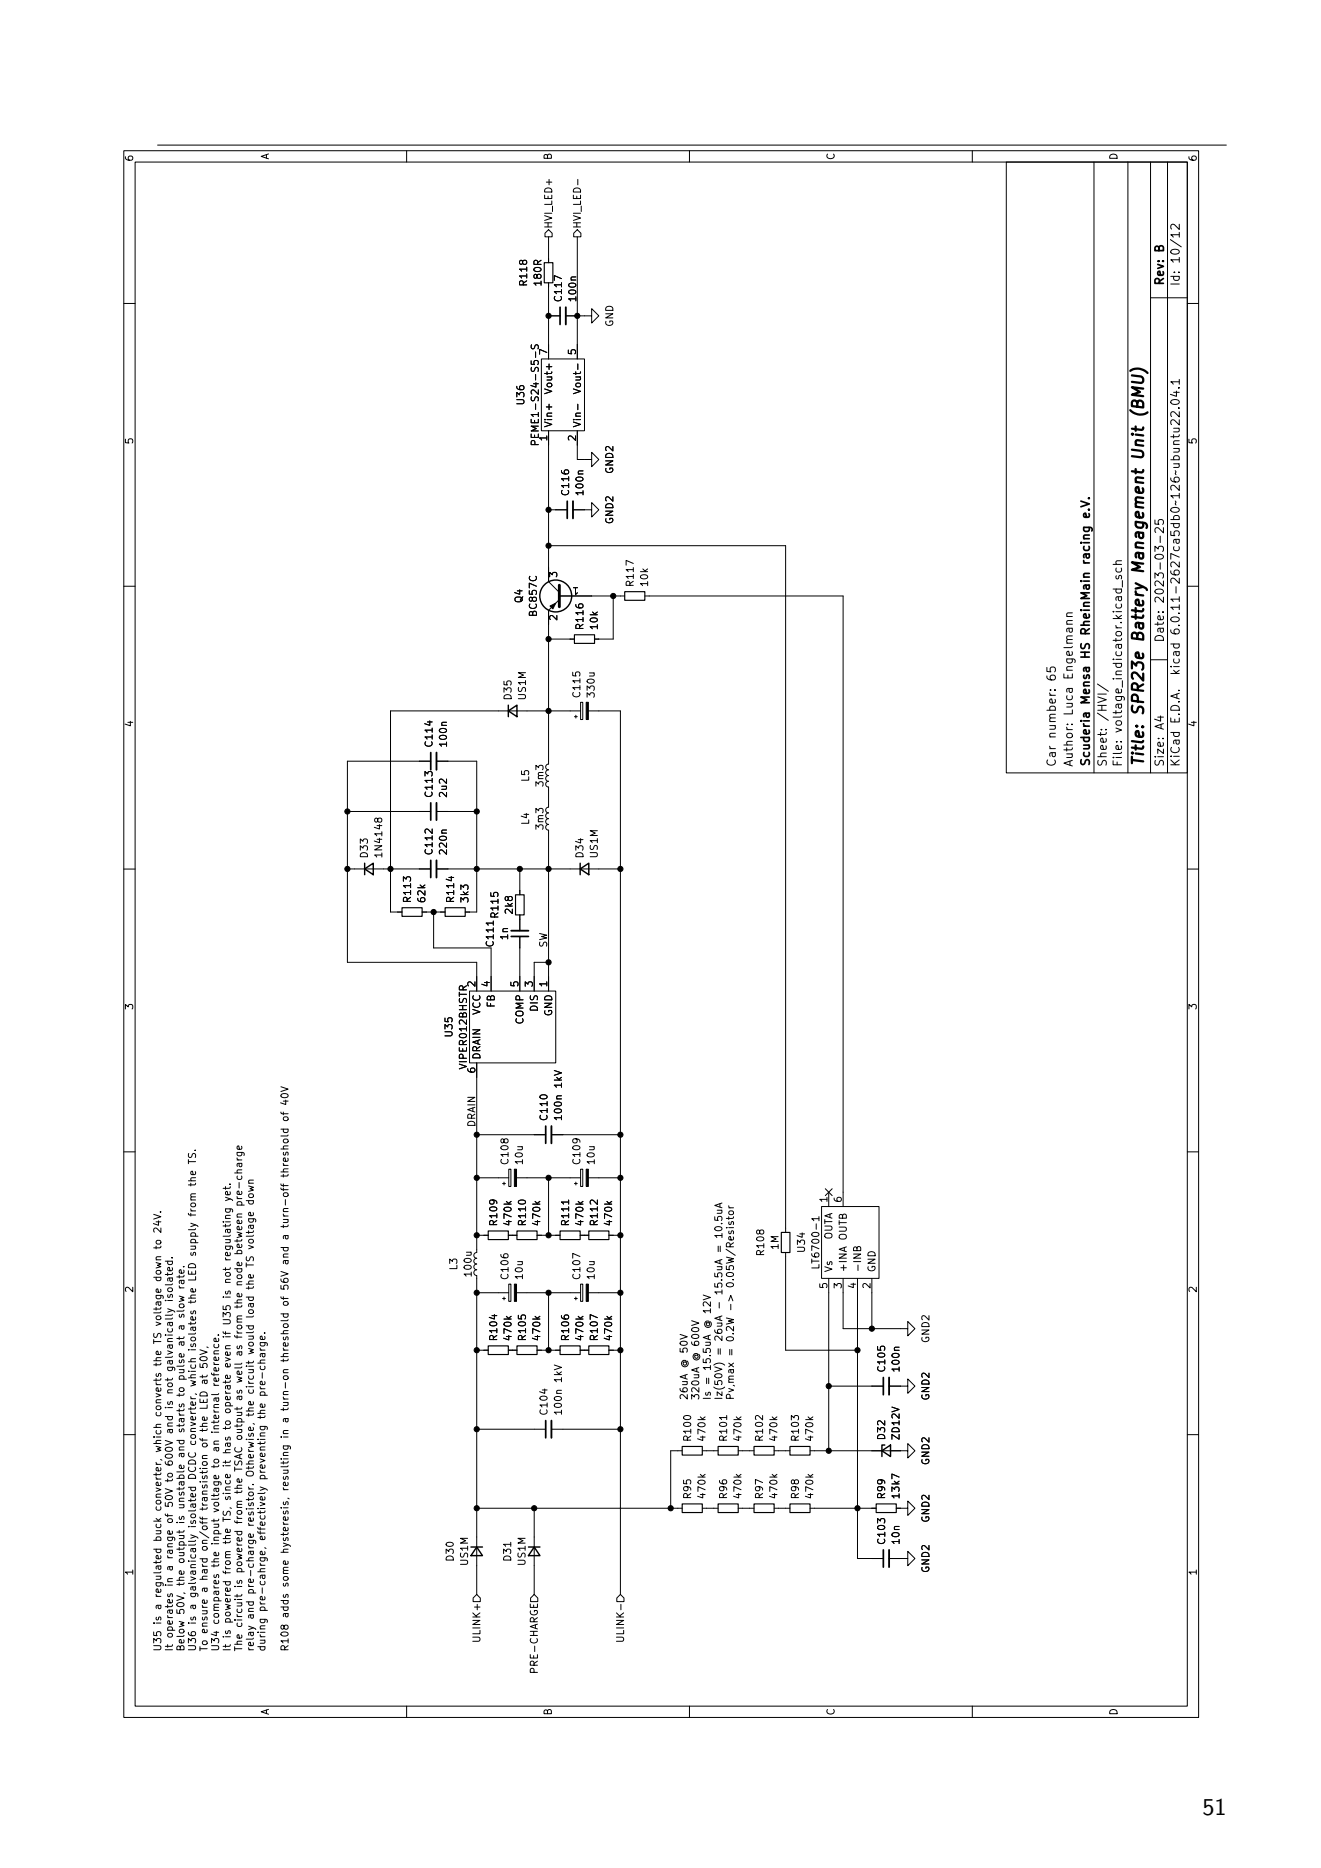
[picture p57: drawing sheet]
<svg xmlns="http://www.w3.org/2000/svg" width="210mm" height="297mm" viewBox="0 0 210 297" stroke-linecap="round" stroke-linejoin="round" font-family="sans-serif">
<defs><g id="words">
<text font-size="3.8" x="191.2" y="288.5">51</text>
<g font-size="2.5">
<text x="182.4" y="64.9" transform="rotate(-90 182.4 64.9)">(BMU)</text>
<text x="182.4" y="72" transform="rotate(-90 182.4 72)">Unit</text>
<text x="182.4" y="90.4" transform="rotate(-90 182.4 90.4)">Management</text>
<text x="182.4" y="101.7" transform="rotate(-90 182.4 101.7)">Battery</text>
<text x="182.4" y="113.7" transform="rotate(-90 182.4 113.7)">SPR23e</text>
<text x="182.4" y="122" transform="rotate(-90 182.4 122)">Title:</text>
</g>
<g font-size="1.9">
<text x="185.4" y="40.1" transform="rotate(-90 185.4 40.1)">B</text>
<text x="187.9" y="41.9" transform="rotate(-90 187.9 41.9)">10/12</text>
<text x="185.4" y="45.5" transform="rotate(-90 185.4 45.5)">Rev:</text>
<text x="187.9" y="45.5" transform="rotate(-90 187.9 45.5)">Id:</text>
<text x="173.6" y="81.3" transform="rotate(-90 173.6 81.3)">e.V.</text>
<text x="173.6" y="88.9" transform="rotate(-90 173.6 88.9)">racing</text>
<text x="185.4" y="95.9" transform="rotate(-90 185.4 95.9)">2023-03-25</text>
<text x="173.6" y="100.4" transform="rotate(-90 173.6 100.4)">RheinMain</text>
<text x="187.9" y="100.6" transform="rotate(-90 187.9 100.6)">6.0.11-2627ca5db0~126~ubuntu22.04.1</text>
<text x="170.9" y="107.9" transform="rotate(-90 170.9 107.9)">Engelmann</text>
<text x="173.6" y="104.4" transform="rotate(-90 173.6 104.4)">HS</text>
<text x="185.4" y="102.2" transform="rotate(-90 185.4 102.2)">Date:</text>
<text x="187.9" y="107.1" transform="rotate(-90 187.9 107.1)">kicad</text>
<text x="168.3" y="108.2" transform="rotate(-90 168.3 108.2)">65</text>
<text x="170.9" y="113.8" transform="rotate(-90 170.9 113.8)">Luca</text>
<text x="173.6" y="112" transform="rotate(-90 173.6 112)">Mensa</text>
<text x="168.3" y="117.4" transform="rotate(-90 168.3 117.4)">number:</text>
<text x="176.3" y="114.6" transform="rotate(-90 176.3 114.6)">/HVI/</text>
<text x="178.8" y="116.2" transform="rotate(-90 178.8 116.2)">voltage_indicator.kicad_sch</text>
<text x="185.4" y="116" transform="rotate(-90 185.4 116)">A4</text>
<text x="187.9" y="115" transform="rotate(-90 187.9 115)">E.D.A.</text>
<text x="168.3" y="122" transform="rotate(-90 168.3 122)">Car</text>
<text x="170.9" y="122" transform="rotate(-90 170.9 122)">Author:</text>
<text x="173.6" y="122" transform="rotate(-90 173.6 122)">Scuderia</text>
<text x="176.3" y="122" transform="rotate(-90 176.3 122)">Sheet:</text>
<text x="178.8" y="122" transform="rotate(-90 178.8 122)">File:</text>
<text x="185.4" y="122" transform="rotate(-90 185.4 122)">Size:</text>
<text x="187.9" y="122" transform="rotate(-90 187.9 122)">KiCad</text>
</g>
<g font-size="1.6">
<text x="21.5" y="25.8" transform="rotate(-90 21.5 25.8)">6</text>
<text x="43.1" y="25.4" transform="rotate(-90 43.1 25.4)">A</text>
<text x="88.1" y="25.5" transform="rotate(-90 88.1 25.5)">B</text>
<text x="133" y="25.5" transform="rotate(-90 133 25.5)">C</text>
<text x="178" y="25.5" transform="rotate(-90 178 25.5)">D</text>
<text x="190.6" y="25.8" transform="rotate(-90 190.6 25.8)">6</text>
<text x="88.1" y="36.4" transform="rotate(-90 88.1 36.4)">HVI_LED+</text>
<text x="92.7" y="36.4" transform="rotate(-90 92.7 36.4)">HVI_LED-</text>
<text x="84.1" y="45.6" transform="rotate(-90 84.1 45.6)">R118</text>
<text x="86.4" y="45.6" transform="rotate(-90 86.4 45.6)">180R</text>
<text x="89.7" y="48.1" transform="rotate(-90 89.7 48.1)">C117</text>
<text x="91.9" y="48.1" transform="rotate(-90 91.9 48.1)">100n</text>
<text x="97.8" y="52" transform="rotate(-90 97.8 52)">GND</text>
<text x="87" y="56.5" transform="rotate(-90 87 56.5)">7</text>
<text x="91.5" y="56.5" transform="rotate(-90 91.5 56.5)">5</text>
<text x="83.7" y="64.5" transform="rotate(-90 83.7 64.5)">U36</text>
<text x="88.1" y="62.8" transform="rotate(-90 88.1 62.8)">Vout+</text>
<text x="92.7" y="62.8" transform="rotate(-90 92.7 62.8)">Vout-</text>
<text x="21.5" y="70.7" transform="rotate(-90 21.5 70.7)">5</text>
<text x="86" y="71" transform="rotate(-90 86 71)">PEME1-S24-S5-S</text>
<text x="87" y="70.2" transform="rotate(-90 87 70.2)">1</text>
<text x="88.1" y="68" transform="rotate(-90 88.1 68)">Vin+</text>
<text x="91.5" y="70.2" transform="rotate(-90 91.5 70.2)">2</text>
<text x="92.7" y="68" transform="rotate(-90 92.7 68)">Vin-</text>
<text x="190.6" y="70.7" transform="rotate(-90 190.6 70.7)">5</text>
<text x="97.8" y="75.4" transform="rotate(-90 97.8 75.4)">GND2</text>
<text x="90.8" y="79" transform="rotate(-90 90.8 79)">C116</text>
<text x="93.1" y="79" transform="rotate(-90 93.1 79)">100n</text>
<text x="97.8" y="83.4" transform="rotate(-90 97.8 83.4)">GND2</text>
<text x="83.4" y="96" transform="rotate(-90 83.4 96)">Q4</text>
<text x="92.1" y="92.7" transform="rotate(-180 92.1 92.7)">1</text>
<text x="101.1" y="93.4" transform="rotate(-90 101.1 93.4)">R117</text>
<text x="103.4" y="93.4" transform="rotate(-90 103.4 93.4)">10k</text>
<text x="85.7" y="98.2" transform="rotate(-90 85.7 98.2)">BC857C</text>
<text x="93.1" y="100.3" transform="rotate(-90 93.1 100.3)">R116</text>
<text x="95.4" y="100.3" transform="rotate(-90 95.4 100.3)">10k</text>
<text x="81.7" y="111.4" transform="rotate(-90 81.7 111.4)">D35</text>
<text x="83.9" y="111.4" transform="rotate(-90 83.9 111.4)">US1M</text>
<text x="92.6" y="111.1" transform="rotate(-90 92.6 111.1)">C115</text>
<text x="94.9" y="111.1" transform="rotate(-90 94.9 111.1)">330u</text>
<text x="21.5" y="115.7" transform="rotate(-90 21.5 115.7)">4</text>
<text x="69.1" y="118.9" transform="rotate(-90 69.1 118.9)">C114</text>
<text x="71.4" y="118.9" transform="rotate(-90 71.4 118.9)">100n</text>
<text x="190.6" y="115.7" transform="rotate(-90 190.6 115.7)">4</text>
<text x="84.5" y="124.4" transform="rotate(-90 84.5 124.4)">L5</text>
<text x="86.7" y="125.2" transform="rotate(-90 86.7 125.2)">3m3</text>
<text x="69.1" y="126.9" transform="rotate(-90 69.1 126.9)">C113</text>
<text x="71.4" y="126.9" transform="rotate(-90 71.4 126.9)">2u2</text>
<text x="84.5" y="131.2" transform="rotate(-90 84.5 131.2)">L4</text>
<text x="58.8" y="136.6" transform="rotate(-90 58.8 136.6)">D33</text>
<text x="61.1" y="136.6" transform="rotate(-90 61.1 136.6)">1N4148</text>
<text x="69.1" y="136.1" transform="rotate(-90 69.1 136.1)">C112</text>
<text x="71.4" y="136.1" transform="rotate(-90 71.4 136.1)">220n</text>
<text x="86.7" y="132.1" transform="rotate(-90 86.7 132.1)">3m3</text>
<text x="93.1" y="136.6" transform="rotate(-90 93.1 136.6)">D34</text>
<text x="95.4" y="136.6" transform="rotate(-90 95.4 136.6)">US1M</text>
<text x="65.7" y="143.7" transform="rotate(-90 65.7 143.7)">R113</text>
<text x="68" y="143.7" transform="rotate(-90 68 143.7)">62k</text>
<text x="72.5" y="143.7" transform="rotate(-90 72.5 143.7)">R114</text>
<text x="74.8" y="143.7" transform="rotate(-90 74.8 143.7)">3k3</text>
<text x="79.6" y="146.1" transform="rotate(-90 79.6 146.1)">R115</text>
<text x="81.1" y="149.6" transform="rotate(-90 81.1 149.6)">1n</text>
<text x="81.8" y="145.5" transform="rotate(-90 81.8 145.5)">2k8</text>
<text x="78.8" y="150.7" transform="rotate(-90 78.8 150.7)">C111</text>
<text x="87" y="150.7" transform="rotate(-90 87 150.7)">SW</text>
<text x="21.5" y="160.7" transform="rotate(-90 21.5 160.7)">3</text>
<text x="75.6" y="157" transform="rotate(-90 75.6 157)">2</text>
<text x="76.7" y="161.4" transform="rotate(-90 76.7 161.4)">VCC</text>
<text x="77.8" y="157" transform="rotate(-90 77.8 157)">4</text>
<text x="79" y="160.3" transform="rotate(-90 79 160.3)">FB</text>
<text x="82.4" y="157" transform="rotate(-90 82.4 157)">5</text>
<text x="84.7" y="157" transform="rotate(-90 84.7 157)">3</text>
<text x="85.8" y="160.9" transform="rotate(-90 85.8 160.9)">DIS</text>
<text x="87" y="157" transform="rotate(-90 87 157)">1</text>
<text x="88.1" y="161.6" transform="rotate(-90 88.1 161.6)">GND</text>
<text x="190.6" y="160.7" transform="rotate(-90 190.6 160.7)">3</text>
<text x="72.3" y="165" transform="rotate(-90 72.3 165)">U35</text>
<text x="83.6" y="163" transform="rotate(-90 83.6 163)">COMP</text>
<text x="74.6" y="170.1" transform="rotate(-90 74.6 170.1)">VIPER012BHSTR</text>
<text x="75.6" y="170.7" transform="rotate(-90 75.6 170.7)">6</text>
<text x="76.7" y="168.5" transform="rotate(-90 76.7 168.5)">DRAIN</text>
<text x="89.7" y="173" transform="rotate(-90 89.7 173)">1kV</text>
<text x="45.9" y="176.4" transform="rotate(-90 45.9 176.4)">of</text>
<text x="75.6" y="179.3" transform="rotate(-90 75.6 179.3)">DRAIN</text>
<text x="87.4" y="178.3" transform="rotate(-90 87.4 178.3)">C110</text>
<text x="89.7" y="178.3" transform="rotate(-90 89.7 178.3)">100n</text>
<text x="45.9" y="185.4" transform="rotate(-90 45.9 185.4)">threshold</text>
<text x="81.2" y="185.3" transform="rotate(-90 81.2 185.3)">C108</text>
<text x="83.5" y="185.3" transform="rotate(-90 83.5 185.3)">10u</text>
<text x="92.6" y="185.3" transform="rotate(-90 92.6 185.3)">C109</text>
<text x="94.9" y="185.3" transform="rotate(-90 94.9 185.3)">10u</text>
<text x="31.1" y="191.9" transform="rotate(-90 31.1 191.9)">from</text>
<text x="31.1" y="187" transform="rotate(-90 31.1 187)">the</text>
<text x="36.7" y="188.8" transform="rotate(-90 36.7 188.8)">yet.</text>
<text x="38.5" y="189.9" transform="rotate(-90 38.5 189.9)">pre-charge</text>
<text x="40.3" y="190.1" transform="rotate(-90 40.3 190.1)">down</text>
<text x="131.5" y="191.3" transform="rotate(-90 131.5 191.3)">1</text>
<text x="133.8" y="191.3" transform="rotate(-90 133.8 191.3)">6</text>
<text x="25.6" y="194.4" transform="rotate(-90 25.6 194.4)">24V.</text>
<text x="38.5" y="197.7" transform="rotate(-90 38.5 197.7)">between</text>
<text x="45.9" y="195.6" transform="rotate(-90 45.9 195.6)">a</text>
<text x="45.9" y="193.6" transform="rotate(-90 45.9 193.6)">turn-off</text>
<text x="79.4" y="195.1" transform="rotate(-90 79.4 195.1)">R109</text>
<text x="81.7" y="195.1" transform="rotate(-90 81.7 195.1)">470k</text>
<text x="83.9" y="195.1" transform="rotate(-90 83.9 195.1)">R110</text>
<text x="86.2" y="195.1" transform="rotate(-90 86.2 195.1)">470k</text>
<text x="90.8" y="195.1" transform="rotate(-90 90.8 195.1)">R111</text>
<text x="93.1" y="195.1" transform="rotate(-90 93.1 195.1)">470k</text>
<text x="95.4" y="195.1" transform="rotate(-90 95.4 195.1)">R112</text>
<text x="97.6" y="195.1" transform="rotate(-90 97.6 195.1)">470k</text>
<text x="114.8" y="196.2" transform="rotate(-90 114.8 196.2)">10.5uA</text>
<text x="132.7" y="197.1" transform="rotate(-90 132.7 197.1)">OUTA</text>
<text x="134.9" y="197.3" transform="rotate(-90 134.9 197.3)">OUTB</text>
<text x="25.6" y="202.4" transform="rotate(-90 25.6 202.4)">down</text>
<text x="29.3" y="203.3" transform="rotate(-90 29.3 203.3)">rate.</text>
<text x="31.1" y="202.5" transform="rotate(-90 31.1 202.5)">LED supply</text>
<text x="36.7" y="202.2" transform="rotate(-90 36.7 202.2)">not</text>
<text x="36.7" y="198.5" transform="rotate(-90 36.7 198.5)">regulating</text>
<text x="38.5" y="202.8" transform="rotate(-90 38.5 202.8)">node</text>
<text x="40.3" y="203.9" transform="rotate(-90 40.3 203.9)">the</text>
<text x="40.3" y="200.3" transform="rotate(-90 40.3 200.3)">TS voltage</text>
<text x="45.9" y="203.9" transform="rotate(-90 45.9 203.9)">56V</text>
<text x="45.9" y="199.7" transform="rotate(-90 45.9 199.7)">and</text>
<text x="73" y="202" transform="rotate(-90 73 202)">L3</text>
<text x="75.3" y="203.2" transform="rotate(-90 75.3 203.2)">100u</text>
<text x="81.2" y="203.6" transform="rotate(-90 81.2 203.6)">C106</text>
<text x="83.5" y="203.6" transform="rotate(-90 83.5 203.6)">10u</text>
<text x="92.6" y="203.6" transform="rotate(-90 92.6 203.6)">C107</text>
<text x="94.9" y="203.6" transform="rotate(-90 94.9 203.6)">10u</text>
<text x="114.8" y="198.7" transform="rotate(-90 114.8 198.7)">=</text>
<text x="121.8" y="199.8" transform="rotate(-90 121.8 199.8)">R108</text>
<text x="124.1" y="198.8" transform="rotate(-90 124.1 198.8)">1M</text>
<text x="128.3" y="199.3" transform="rotate(-90 128.3 199.3)">U34</text>
<text x="130.6" y="201.9" transform="rotate(-90 130.6 201.9)">LT6700-1</text>
<text x="132.7" y="202.3" transform="rotate(-90 132.7 202.3)">Vs</text>
<text x="134.9" y="202.3" transform="rotate(-90 134.9 202.3)">+INA</text>
<text x="137.2" y="202.3" transform="rotate(-90 137.2 202.3)">-INB</text>
<text x="139.5" y="202.3" transform="rotate(-90 139.5 202.3)">GND</text>
<text x="21.5" y="205.6" transform="rotate(-90 21.5 205.6)">2</text>
<text x="27.5" y="205.3" transform="rotate(-90 27.5 205.3)">isolated.</text>
<text x="29.3" y="208.1" transform="rotate(-90 29.3 208.1)">slow</text>
<text x="31.1" y="206.2" transform="rotate(-90 31.1 206.2)">the</text>
<text x="36.7" y="209" transform="rotate(-90 36.7 209)">U35</text>
<text x="36.7" y="204.7" transform="rotate(-90 36.7 204.7)">is</text>
<text x="38.5" y="206.5" transform="rotate(-90 38.5 206.5)">the</text>
<text x="40.3" y="208.6" transform="rotate(-90 40.3 208.6)">load</text>
<text x="45.9" y="206.6" transform="rotate(-90 45.9 206.6)">of</text>
<text x="114.8" y="207.9" transform="rotate(-90 114.8 207.9)">-</text>
<text x="114.8" y="205.5" transform="rotate(-90 114.8 205.5)">15.5uA</text>
<text x="116.7" y="204.3" transform="rotate(-90 116.7 204.3)">0.05W/Resistor</text>
<text x="131.5" y="205" transform="rotate(-90 131.5 205)">5</text>
<text x="133.8" y="205" transform="rotate(-90 133.8 205)">3</text>
<text x="136.1" y="205" transform="rotate(-90 136.1 205)">4</text>
<text x="138.4" y="205" transform="rotate(-90 138.4 205)">2</text>
<text x="190.6" y="205.6" transform="rotate(-90 190.6 205.6)">2</text>
<text x="25.6" y="212.6" transform="rotate(-90 25.6 212.6)">TS voltage</text>
<text x="29.3" y="212.8" transform="rotate(-90 29.3 212.8)">at</text>
<text x="29.3" y="210.1" transform="rotate(-90 29.3 210.1)">a</text>
<text x="31.1" y="213.9" transform="rotate(-90 31.1 213.9)">isolates</text>
<text x="38.5" y="214.4" transform="rotate(-90 38.5 214.4)">as</text>
<text x="38.5" y="211.4" transform="rotate(-90 38.5 211.4)">from</text>
<text x="40.3" y="214.5" transform="rotate(-90 40.3 214.5)">would</text>
<text x="45.9" y="215.6" transform="rotate(-90 45.9 215.6)">threshold</text>
<text x="79.4" y="213.3" transform="rotate(-90 79.4 213.3)">R104</text>
<text x="81.7" y="213.3" transform="rotate(-90 81.7 213.3)">470k</text>
<text x="83.9" y="213.3" transform="rotate(-90 83.9 213.3)">R105</text>
<text x="86.2" y="213.3" transform="rotate(-90 86.2 213.3)">470k</text>
<text x="90.8" y="213.3" transform="rotate(-90 90.8 213.3)">R106</text>
<text x="93.1" y="213.3" transform="rotate(-90 93.1 213.3)">470k</text>
<text x="95.4" y="213.3" transform="rotate(-90 95.4 213.3)">R107</text>
<text x="97.6" y="213.3" transform="rotate(-90 97.6 213.3)">470k</text>
<text x="113" y="210.9" transform="rotate(-90 113 210.9)">@ 12V</text>
<text x="114.8" y="215.5" transform="rotate(-90 114.8 215.5)">=</text>
<text x="114.8" y="213.1" transform="rotate(-90 114.8 213.1)">26uA</text>
<text x="116.7" y="215.6" transform="rotate(-90 116.7 215.6)">=</text>
<text x="116.7" y="213.2" transform="rotate(-90 116.7 213.2)">0.2W</text>
<text x="148.1" y="213.6" transform="rotate(-90 148.1 213.6)">GND2</text>
<text x="25.6" y="216.2" transform="rotate(-90 25.6 216.2)">the</text>
<text x="27.5" y="220.3" transform="rotate(-90 27.5 220.3)">not</text>
<text x="27.5" y="216.6" transform="rotate(-90 27.5 216.6)">galvanically</text>
<text x="29.3" y="221.1" transform="rotate(-90 29.3 221.1)">to</text>
<text x="29.3" y="218.4" transform="rotate(-90 29.3 218.4)">pulse</text>
<text x="31.1" y="219.6" transform="rotate(-90 31.1 219.6)">which</text>
<text x="33" y="216.3" transform="rotate(-90 33 216.3)">50V,</text>
<text x="34.8" y="219.5" transform="rotate(-90 34.8 219.5)">reference.</text>
<text x="36.7" y="216.1" transform="rotate(-90 36.7 216.1)">even</text>
<text x="38.5" y="218.8" transform="rotate(-90 38.5 218.8)">well</text>
<text x="40.3" y="221" transform="rotate(-90 40.3 221)">circuit</text>
<text x="42.2" y="221.5" transform="rotate(-90 42.2 221.5)">pre-charge.</text>
<text x="89.7" y="219.8" transform="rotate(-90 89.7 219.8)">1kV</text>
<text x="109.3" y="217.5" transform="rotate(-90 109.3 217.5)">@ 50V</text>
<text x="111.1" y="216.4" transform="rotate(-90 111.1 216.4)">@ 600V</text>
<text x="113" y="220.2" transform="rotate(-90 113 220.2)">=</text>
<text x="113" y="217.8" transform="rotate(-90 113 217.8)">15.5uA</text>
<text x="141.1" y="218.3" transform="rotate(-90 141.1 218.3)">C105</text>
<text x="143.3" y="218.3" transform="rotate(-90 143.3 218.3)">100n</text>
<text x="25.6" y="224.4" transform="rotate(-90 25.6 224.4)">converts</text>
<text x="27.5" y="226.9" transform="rotate(-90 27.5 226.9)">and</text>
<text x="29.3" y="227" transform="rotate(-90 29.3 227)">starts</text>
<text x="33" y="226.8" transform="rotate(-90 33 226.8)">the</text>
<text x="33" y="223.1" transform="rotate(-90 33 223.1)">LED at</text>
<text x="34.8" y="227.1" transform="rotate(-90 34.8 227.1)">internal</text>
<text x="36.7" y="223.5" transform="rotate(-90 36.7 223.5)">operate</text>
<text x="40.3" y="224.6" transform="rotate(-90 40.3 224.6)">the</text>
<text x="42.2" y="225.2" transform="rotate(-90 42.2 225.2)">the</text>
<text x="45.9" y="225.5" transform="rotate(-90 45.9 225.5)">a</text>
<text x="45.9" y="223.5" transform="rotate(-90 45.9 223.5)">turn-on</text>
<text x="87.4" y="225.1" transform="rotate(-90 87.4 225.1)">C104</text>
<text x="89.7" y="225.1" transform="rotate(-90 89.7 225.1)">100n</text>
<text x="109.3" y="222.7" transform="rotate(-90 109.3 222.7)">26uA</text>
<text x="111.1" y="222.7" transform="rotate(-90 111.1 222.7)">320uA</text>
<text x="113" y="222.7" transform="rotate(-90 113 222.7)">Is</text>
<text x="114.8" y="222.7" transform="rotate(-90 114.8 222.7)">Iz(50V)</text>
<text x="116.7" y="222.7" transform="rotate(-90 116.7 222.7)">Pv,max</text>
<text x="148.1" y="222.7" transform="rotate(-90 148.1 222.7)">GND2</text>
<text x="25.6" y="230.2" transform="rotate(-90 25.6 230.2)">which</text>
<text x="27.5" y="232.1" transform="rotate(-90 27.5 232.1)">600V</text>
<text x="29.3" y="231.1" transform="rotate(-90 29.3 231.1)">and</text>
<text x="33" y="229.5" transform="rotate(-90 33 229.5)">of</text>
<text x="34.8" y="232.9" transform="rotate(-90 34.8 232.9)">to</text>
<text x="34.8" y="230.2" transform="rotate(-90 34.8 230.2)">an</text>
<text x="36.7" y="232.4" transform="rotate(-90 36.7 232.4)">it</text>
<text x="36.7" y="230.2" transform="rotate(-90 36.7 230.2)">has</text>
<text x="38.5" y="233.3" transform="rotate(-90 38.5 233.3)">TSAC output</text>
<text x="45.9" y="228.1" transform="rotate(-90 45.9 228.1)">in</text>
<text x="110.2" y="229.3" transform="rotate(-90 110.2 229.3)">R100</text>
<text x="112.5" y="229.3" transform="rotate(-90 112.5 229.3)">470k</text>
<text x="115.9" y="229.3" transform="rotate(-90 115.9 229.3)">R101</text>
<text x="118.2" y="229.3" transform="rotate(-90 118.2 229.3)">470k</text>
<text x="121.6" y="229.3" transform="rotate(-90 121.6 229.3)">R102</text>
<text x="123.9" y="229.3" transform="rotate(-90 123.9 229.3)">470k</text>
<text x="127.3" y="229.3" transform="rotate(-90 127.3 229.3)">R103</text>
<text x="129.6" y="229.3" transform="rotate(-90 129.6 229.3)">470k</text>
<text x="141.1" y="229.1" transform="rotate(-90 141.1 229.1)">D32</text>
<text x="143.3" y="229.1" transform="rotate(-90 143.3 229.1)">ZD12V</text>
<text x="148.1" y="233" transform="rotate(-90 148.1 233)">GND2</text>
<text x="25.6" y="239.7" transform="rotate(-90 25.6 239.7)">converter,</text>
<text x="27.5" y="239" transform="rotate(-90 27.5 239)">50V</text>
<text x="29.3" y="239.4" transform="rotate(-90 29.3 239.4)">unstable</text>
<text x="31.1" y="234.7" transform="rotate(-90 31.1 234.7)">DCDC converter,</text>
<text x="33" y="239.6" transform="rotate(-90 33 239.6)">transistion</text>
<text x="38.5" y="236.9" transform="rotate(-90 38.5 236.9)">the</text>
<text x="40.3" y="234.4" transform="rotate(-90 40.3 234.4)">Otherwise,</text>
<text x="42.2" y="235" transform="rotate(-90 42.2 235)">preventing</text>
<text x="45.9" y="236.6" transform="rotate(-90 45.9 236.6)">resulting</text>
<text x="110.2" y="238.4" transform="rotate(-90 110.2 238.4)">R95</text>
<text x="112.5" y="238.4" transform="rotate(-90 112.5 238.4)">470k</text>
<text x="115.9" y="238.4" transform="rotate(-90 115.9 238.4)">R96</text>
<text x="118.2" y="238.4" transform="rotate(-90 118.2 238.4)">470k</text>
<text x="121.6" y="238.4" transform="rotate(-90 121.6 238.4)">R97</text>
<text x="123.9" y="238.4" transform="rotate(-90 123.9 238.4)">470k</text>
<text x="127.3" y="238.4" transform="rotate(-90 127.3 238.4)">R98</text>
<text x="129.6" y="238.4" transform="rotate(-90 129.6 238.4)">470k</text>
<text x="141.1" y="238.4" transform="rotate(-90 141.1 238.4)">R99</text>
<text x="143.3" y="238.4" transform="rotate(-90 143.3 238.4)">13k7</text>
<text x="25.6" y="244.7" transform="rotate(-90 25.6 244.7)">buck</text>
<text x="27.5" y="241.7" transform="rotate(-90 27.5 241.7)">of</text>
<text x="29.3" y="241.9" transform="rotate(-90 29.3 241.9)">is</text>
<text x="31.1" y="242.5" transform="rotate(-90 31.1 242.5)">isolated</text>
<text x="34.8" y="245.4" transform="rotate(-90 34.8 245.4)">input</text>
<text x="34.8" y="240.1" transform="rotate(-90 34.8 240.1)">voltage</text>
<text x="36.7" y="245.1" transform="rotate(-90 36.7 245.1)">the</text>
<text x="36.7" y="241.4" transform="rotate(-90 36.7 241.4)">TS, since</text>
<text x="38.5" y="241.9" transform="rotate(-90 38.5 241.9)">from</text>
<text x="40.3" y="242.4" transform="rotate(-90 40.3 242.4)">resistor.</text>
<text x="42.2" y="244.8" transform="rotate(-90 42.2 244.8)">effectively</text>
<text x="141.1" y="245.7" transform="rotate(-90 141.1 245.7)">C103</text>
<text x="143.3" y="245.7" transform="rotate(-90 143.3 245.7)">10n</text>
<text x="148.1" y="242.2" transform="rotate(-90 148.1 242.2)">GND2</text>
<text x="21.5" y="250.6" transform="rotate(-90 21.5 250.6)">1</text>
<text x="27.5" y="249.5" transform="rotate(-90 27.5 249.5)">a</text>
<text x="27.5" y="247.5" transform="rotate(-90 27.5 247.5)">range</text>
<text x="29.3" y="252" transform="rotate(-90 29.3 252)">the</text>
<text x="29.3" y="248.3" transform="rotate(-90 29.3 248.3)">output</text>
<text x="33" y="251" transform="rotate(-90 33 251)">hard</text>
<text x="33" y="246.2" transform="rotate(-90 33 246.2)">on/off</text>
<text x="34.8" y="249" transform="rotate(-90 34.8 249)">the</text>
<text x="36.7" y="250" transform="rotate(-90 36.7 250)">from</text>
<text x="38.5" y="249.8" transform="rotate(-90 38.5 249.8)">powered</text>
<text x="45.9" y="246.7" transform="rotate(-90 45.9 246.7)">hysteresis,</text>
<text x="72.5" y="248.4" transform="rotate(-90 72.5 248.4)">D30</text>
<text x="74.7" y="249.1" transform="rotate(-90 74.7 249.1)">US1M</text>
<text x="81.6" y="248.4" transform="rotate(-90 81.6 248.4)">D31</text>
<text x="83.9" y="249.1" transform="rotate(-90 83.9 249.1)">US1M</text>
<text x="148.1" y="250.1" transform="rotate(-90 148.1 250.1)">GND2</text>
<text x="190.6" y="250.6" transform="rotate(-90 190.6 250.6)">1</text>
<text x="25.6" y="255.8" transform="rotate(-90 25.6 255.8)">a</text>
<text x="25.6" y="253.7" transform="rotate(-90 25.6 253.7)">regulated</text>
<text x="27.5" y="252.1" transform="rotate(-90 27.5 252.1)">in</text>
<text x="29.3" y="256.7" transform="rotate(-90 29.3 256.7)">50V,</text>
<text x="31.1" y="255.8" transform="rotate(-90 31.1 255.8)">a</text>
<text x="31.1" y="253.7" transform="rotate(-90 31.1 253.7)">galvanically</text>
<text x="33" y="253.1" transform="rotate(-90 33 253.1)">a</text>
<text x="36.7" y="258" transform="rotate(-90 36.7 258)">powered</text>
<text x="38.5" y="252.3" transform="rotate(-90 38.5 252.3)">is</text>
<text x="40.3" y="257.4" transform="rotate(-90 40.3 257.4)">and</text>
<text x="40.3" y="253.3" transform="rotate(-90 40.3 253.3)">pre-charge</text>
<text x="42.2" y="256.2" transform="rotate(-90 42.2 256.2)">pre-cahrge,</text>
<text x="45.9" y="257.2" transform="rotate(-90 45.9 257.2)">adds</text>
<text x="45.9" y="252.2" transform="rotate(-90 45.9 252.2)">some</text>
<text x="25.6" y="262.6" transform="rotate(-90 25.6 262.6)">U35</text>
<text x="25.6" y="258.3" transform="rotate(-90 25.6 258.3)">is</text>
<text x="27.5" y="262.6" transform="rotate(-90 27.5 262.6)">It</text>
<text x="27.5" y="260.4" transform="rotate(-90 27.5 260.4)">operates</text>
<text x="29.3" y="262.6" transform="rotate(-90 29.3 262.6)">Below</text>
<text x="31.1" y="262.6" transform="rotate(-90 31.1 262.6)">U36</text>
<text x="31.1" y="258.3" transform="rotate(-90 31.1 258.3)">is</text>
<text x="33" y="262.6" transform="rotate(-90 33 262.6)">To ensure</text>
<text x="34.8" y="262.6" transform="rotate(-90 34.8 262.6)">U34</text>
<text x="34.8" y="258.3" transform="rotate(-90 34.8 258.3)">compares</text>
<text x="36.7" y="262.6" transform="rotate(-90 36.7 262.6)">It</text>
<text x="36.7" y="260.4" transform="rotate(-90 36.7 260.4)">is</text>
<text x="38.5" y="262.6" transform="rotate(-90 38.5 262.6)">The</text>
<text x="38.5" y="258.8" transform="rotate(-90 38.5 258.8)">circuit</text>
<text x="40.3" y="262.6" transform="rotate(-90 40.3 262.6)">relay</text>
<text x="42.2" y="262.6" transform="rotate(-90 42.2 262.6)">during</text>
<text x="45.9" y="262.6" transform="rotate(-90 45.9 262.6)">R108</text>
<text x="76.7" y="261.3" transform="rotate(-90 76.7 261.3)">ULINK+</text>
<text x="99.5" y="261.3" transform="rotate(-90 99.5 261.3)">ULINK-</text>
<text x="85.8" y="266.2" transform="rotate(-90 85.8 266.2)">PRE-CHARGE</text>
<text x="43.1" y="272.7" transform="rotate(-90 43.1 272.7)">A</text>
<text x="88.1" y="272.8" transform="rotate(-90 88.1 272.8)">B</text>
<text x="133" y="272.8" transform="rotate(-90 133 272.8)">C</text>
<text x="178" y="272.8" transform="rotate(-90 178 272.8)">D</text>
</g>
</g></defs>
<g fill="none" stroke="#000" stroke-width=".16">
<path d="M19.7 24h170.8v249.1h-170.8zM21.5 25.8h167.2v245.5h-167.2zM25 23.1h170M64.6 24v1.8M87.2 36.5l.6 .6v.6h-1.2v-.6zM87.2 37.7v4.1M91.8 36.5l.5 .6v.6h-1.1v-.6zM91.8 37.7v19.4M91.9 28.5v.9M109.6 24v1.8M154.6 24v1.8M160 25.8h28.7v97.1h-28.7z"/>
<path d="M173.9 25.8v97.1M179.3 25.8v97.1M182.9 25.8v97.1M185.6 25.8v97.1M187.5 35.7v.8l-1-.8h-.3l-.1 .2 .1 .5M19.7 48.2h1.8M84.4 57.4v.5l.6 .1-.1-.2v-.4l.2-.1 .4 .1 .1 .1-.1 .5M84.5 54.8l-.1 .4 .1 .2h.4l.2-.5 .3-.1 .2 .2-.1 .5M85.1 56v.8M86.1 57.1h6.8v11.4h-6.8zM87.2 45v12.1M87.2 50.2h1.8"/>
<path d="M87.3 57.9v.8M89.3 44.3l-1.2-.5v.8M89.9 50.2h4.2v-1.1l1.1 1.1-1.1 1.2v-1.2M91.5 44l-.7 .1v.3l.1 .1M91.9 57.9v.8M182.9 47.3h5.8M188.7 48.2h1.8M87.2 68.5v24l1.7 1.7M87.3 64.3v.8M91.8 68.5v4.6h2.3v1.1l1.1-1.1-1.1-1.2v1.2M91.9 64.3v.8M92.7 74.9h-.7l-.1 .3 .1 .2"/>
<path d="M186.2 63.7a.73 .73 0 0 1 1.3 .3 .84 .84 0 0 1-1.4 0zM186.6 62.4h.9M187 62.2v.8l-.9-.3M187.3 64.9h.2M187.3 61.7h.2M187.5 66.7v.9l-1-.9-.3 .1-.1 .2 .1 .5M187.5 65.5v.8l-1-.8h-.3l-.1 .2 .1 .5M187.5 60.7h-1.4l.4 .4M187.5 60.3v.8M19.7 93.2h1.8M84.2 91.6a.54 .54 0 0 0 .4 .8 .54 .54 0 0 0 .7-.6l-.1-.2M87.2 86.8h37.7v109.1"/>
<path d="M87.2 81.1h3M87.4 91.7v-.7l.4 .4 .1-.3h.5l.1 .1-.1 .5M88.5 97.9v.7l-.8-.7-.3 .2 .1 .4M88.9 95.3l-1.7 1.7v24.5l-.3 .1-.2 .3 .2 .4 .3 .1M88.9 94.8h10.4M91.1 81.1h3v1.1l1.1-1.1-1.1-1.2v1.2M91.5 93.4v1.2l.3-.3M97.5 94.8v6.8h-3M100.7 89.6l-1.2-.5v.8M102.5 94.8h31.5v97M170.5 97.4l-.9 .1v.3l.1 .2M176.9 89.7h1.4"/>
<path d="M177.5 91.5l-.1 .4 .2 .1h.2l.1-.5h.3v.5M177.5 90.3l-.1 .4 .3 .3h.3l.2-.2v-.5M178.3 89.2h-.8l-.1 .3 .1 .2M178.4 92.3v1M183.6 82.7v.6l.6 .1-.1-.2 .1-.5 .2-.1 .4 .1 .2 .2-.2 .5M184.4 85.2v1.1M185 83.9v.8l-1-.8-.3 .1-.1 .1 .1 .6M188.7 93.2h1.8M68.3 114.6v.7l-.8-.2M71 114.8l-.7 .1-.1 .3 .1 .1M87.2 101.6h4.1M91.3 113.9h.5"/>
<path d="M91.5 113.7v.5M92.3 111.7h.3v2.7h-.3zM92.3 113h-30.2v32h1.8M93.5 113h5.1v140.5M93.7 107h.8M94.4 107l.1 .2-.1 .2-.7 .1M166.9 109.7h.2M167.6 109.7h.2M169.6 115.2h.2M170.3 115.2h.2M174.5 108.7l1.7 1.2M175 116h.2"/>
<path d="M175.7 116h.2M177.5 117.9h.1M178.2 117.9h.1M182.9 104.9h2.7M19.7 138.2h1.8M55.2 129h13.3M55.2 138.2h13.3M60 130.3l.3-.2h.2l.2 .2-.1 .3-.3 .1-.2-.1-.2-.5h-.1l-.2 .1v.3l.1 .2h.1l.2-.2M68.5 121h-13.3v32h20.6v4.6M69.4 121h6.4v24h-1.8M69.4 129h6.4M69.4 138.2h29.2"/>
<path d="M71 132h-.7l-.1 .3 .1 .2M71.7 139.3v.8l-.8-.3M82.6 138.2v4.1M87.2 125.6v2.7l-.3 .2-.2 .3 .2 .3 .3 .1M87.2 132.4v25.2M188.7 138.2h1.8M67.1 145h3.7M68.9 145v5.7h9.2v6.9M73.6 157.4v-.6l-.2-.1-.3 .1-.1 .6h1.2M74.2 156.7l-.6 .4M74.6 157.6h13.7v11.4h-13.7zM78.4 146.4v.7"/>
<path d="M82.6 145.5v2.5M82.6 148.9v8.7M87.2 153h-2.3v4.6M44.7 176.8l.1 .3h1M44.7 172.8l1.1 .4-1.1 .3M44.8 174a.62 .62 0 0 1 1 .3 .65 .65 0 0 1-1.1-.2zM45 176.8v.4M45.1 177.7l.5-.1 .1 .1 .1 .3-.2 .2h-.3l-.3-.2zM75.8 169v30.1l-.3 .2-.2 .3 .2 .3 .3 .2M89.3 174.2l-.7 .1-.1 .3 .1 .1M19.7 183.1h1.8M24.8 198.1v.5"/>
<path d="M24.9 197.3l.5-.1 .1 .1 .1 .3-.2 .2h-.4l-.2-.2zM25.6 198.1l-.2 .3h-1M25.6 195.2v.8l-.8-.8-.4 .3 .1 .4M30 192.9l.1 .3h1M30 187.7h1.1M30 183.4v.4l.1 .2h.3l.2-.5 .3-.1 .2 .2-.1 .4M30.3 192.2l.2 .3M30.3 188.1v.5M30.3 192.9v.4M30.3 192.5h.8M31 182.9h.1M31.1 188.1l-.2 .3h-.9"/>
<path d="M31.1 187.3h-.7l-.1 .3 .1 .1M35.8 190.4l1.1 .3 .1 .2M36.6 199.2v.3l-.2 .2-.5-.1v-.4l.2-.1 .1 .6M36.6 189.5v.3l-.2 .2-.5-.1v-.4l.2-.1 .1 .6M36.6 190.6l-.8 .3M37.7 190.2l.2 .4M37.7 190.6h.7M37.7 199.3v-.3l.2-.2 .5 .1v.4M37.7 191.6v-.3l.2-.2 .5 .1v.4M38.4 197.9v.3l-.1 .1h-.6v-.4l.3-.1 .1 .5M39.1 190.9h1.2M39.6 190.9l-.1 .3 .2 .2 .5-.1v-.4"/>
<path d="M44.7 186.3h1.1M45 186.7v.4M45.3 196.4l.1 .4 .1 .2 .3-.2-.1-.4M45.7 193.9l.1 .1-.1 .3-.7 .1M45.8 196.4l-.7 .1v.4M45.8 186.7l-.2 .3h-.9M45.8 185.8l-.7 .1-.1 .3 .1 .1M74.2 199.1h.7M74.8 199.1l.1 .2v.2l-.7 .1M75.8 196.4h1.8M75.8 187.3h5.1M75.8 180.4h10.9"/>
<path d="M79.9 188.2h.5M80.1 188v.4M80.5 191l.4 .4M80.8 196.4h1.4M80.9 185.9h.3v2.7h-.3zM81.3 191l-.5 .3M82.1 187.3h10.2M85.1 191l.4 .4M85.4 196.4h3.6M85.8 191l-.4 .3M87.2 187.3v9.1M87.7 180.4h10.9"/>
<path d="M90.4 190.8v.6M91.3 188.2h.5M91.5 188v.4M91.9 191l.5 .4M92.2 199.8l-1.2-.5v.7M92.2 196.4h1.4M92.3 185.9h.3v2.7h-.3zM92.7 191l-.5 .3M93.5 187.3h5.1M96.5 191l.4 .4M96.8 196.4h1.8M97.2 191l-.4 .3"/>
<path d="M114.8 196.4h-1.2l.4 .4M114.8 196.1v.7M115.8 191.7l.3 .3M115.8 192h.8M115.9 192.6l.5-.1 .2 .1v.3l-.2 .2h-.3l-.3-.2zM124.9 199.1v15.6h11.4M129.8 194.6v.8M130.2 193.8h-1.2l.4 .3M130.2 193.4v.7M130.6 191.8h9.1v11.5h-9.1zM131.2 189l1.1 1.1M131.7 189.5v2.3"/>
<path d="M132.3 189l-1.1 1.1M136.2 198.5l.2-.3h.3l.1 .2v.4h-1.1l.1-.5 .2-.1 .2 .2v.4M188.7 183.1h1.8M24.4 213v.6M24.4 213.3h1.2M24.4 203.1h1.2M24.8 216.7v.5M24.9 203.1l-.1 .3 .2 .2 .5-.1v-.4M25.6 216.7l-.2 .3h-1M26.7 217.4h.9l.2 .2-.1 .3M26.7 206.8h.7M26.7 217.4v.3l.2 .2 .5-.1v-.4"/>
<path d="M26.7 205.9v.2l.1 .2 .2-.1 .1-.3h.3v.4M28.5 219.3v-.3l.2-.3 .5 .1v.5M28.8 213.4v.3l.2 .2 .3-.2-.1-.3M28.8 210.8v.4l.2 .1 .3-.1-.1-.4M28.8 203.6v.3l.2 .2 .3-.2-.1-.3M29.3 213.4h-.8v.4M29.3 210.8l-.8 .1v.4M29.3 203.6h-.8v.5M30.3 219.5l.8 .2-.6 .2 .6 .3-.8 .2M30.3 214.6h.8M30.3 206.8v.4M31.1 206.8l-.2 .2h-.9"/>
<path d="M31.1 203v.5h-1.1M31.8 216.8v.6h.5l-.1-.1 .1-.4 .1-.1h.4l.1 .2-.1 .4M34 219.9l.2 .4M35.5 211.7l.1 .3h1M35.5 209.8h.9l.2 .2v.3l-.2 .2h-.9M35.8 211.7v.5M35.9 205.3l-.1 .3 .2 .1h.2l.1-.4h.3v.4M35.9 202.4l.5-.1 .2 .1v.3l-.2 .2h-.3l-.3-.2zM36.6 216.8v.4l-.2 .1h-.5v-.5h.2l.1 .5M37.3 207.2h1.1M37.7 218.9l.7 .2-.5 .2 .5 .3-.7 .2M37.7 207.5v.5"/>
<path d="M37.7 202.8l.5-.1 .2 .1v.3l-.2 .2h-.3l-.2-.2zM38 214.9v.4l.2 .2 .2-.2v-.4M38.4 214.9l-.7 .1v.4M38.4 207.5l-.1 .3h-1M38.4 206.7h-.7v.3l.1 .2M38.4 203.8h-.7v.3l.1 .2M39.1 200.8v.6M39.1 201.1h1.2M39.5 214.4l.8 .2-.6 .2 .6 .2-.8 .3M39.5 204.5v.5M40.3 209.2l-.2 .2h-1M40.3 204.5l-.2 .3h-1"/>
<path d="M42 211.9h.1M42.1 212.5v.3l-.1 .2-.6-.1v-.4l.2-.1 .1 .6M44.7 204.4v.5l.5 .1-.1-.2v-.4l.2-.1 .4 .1 .1 .1-.1 .5M45 216.1v.4M45.1 207l.5-.1 .1 .1 .1 .3-.2 .2h-.3l-.3-.2zM45.3 200.4l.1 .4 .1 .2 .3-.2-.1-.4M45.8 217.8h-.7l-.1 .3 .1 .1M45.8 216.1l-.2 .2h-.9M45.8 200.4l-.7 .1v.4M75.8 203.3v50.2M75.8 214.7h1.8M75.8 205.5h5.1"/>
<path d="M78.6 209v.7l-.8-.3M79.9 206.5h.5M80.1 206.2v.5M80.5 209.3l.4 .4M80.8 214.7h1.4M80.9 204.2h.3v2.7h-.3zM81.3 209.3l-.5 .3M82.1 205.5h10.2M85.1 209.3l.4 .4M85.4 214.7h3.6M85.8 209.3l-.4 .3M87.2 205.5v9.2"/>
<path d="M91.3 206.5h.5M91.5 206.2v.5M91.9 209.3l.5 .4M92.2 214.7h1.4M92.3 204.2h.3v2.7h-.3zM92.7 209.3l-.5 .3M93.5 205.5h5.1M95 209.5l-1.2-.5v.8M96.5 209.3l.4 .4M96.8 214.7h1.8M97.2 209.3l-.4 .3M111.1 217.4l-1.1 .4 1.1 .4"/>
<path d="M113.5 217.1a1.31 1.31 0 0 1 1.7 0M115.8 206.8l.4-.8 .3 .8M115.8 216.7l.8 .6M116.2 207.4v.8M116.6 216.7l-.8 .6M131.7 203.3v27.4M134 203.3v7.9h10.3v1.2l1.2-1.2-1.2-1.1v1.1M136.3 203.3v44.5h4.1M138.6 203.3v7.9M142.9 214.2l-.7 .1v.2l.1 .2M19.7 228.1h1.8M24.8 229.9l.8 .3-.6 .2 .6 .2-.8 .2"/>
<path d="M24.9 224.6l-.1 .3 .2 .2 .5-.1v-.4M25.5 232.1l.2 .1M26.3 238.9v.6h.5l-.1-.1 .1-.4 .1-.1h.4l.1 .2-.1 .4M26.3 232.4v.3a.77 .77 0 0 0 1.1 0l-.1-.4h-.4l-.2 .2v.2l.2 .2M26.3 223.8h.1M26.7 235.2v.4M26.7 221.5h.7M26.7 234.3l.5-.1 .2 .1v.3l-.2 .2h-.3l-.2-.2zM26.7 222.9v.2l.1 .2h.2l.1-.4h.3v.4M26.9 227.3l.1 .4 .1 .1 .3-.1v-.4M27.4 235.2l-.1 .2h-1M27.4 227.3h-.7v.5"/>
<path d="M27.4 221h-.7v.3l.1 .2M28.5 221.6v.4M28.5 227.2v.3l.2 .2 .1-.1 .1-.4h.3v.5M28.8 231.1v.4l.2 .1 .3-.1-.1-.4M29.3 221.6l-.2 .2h-1M30 236.5h1.1M30.4 236.5l-.1 .3 .2 .2 .5-.1v-.4M31 221.6l.3 .1M32.2 227.2v.4M32.2 231.9h.7M32.2 229.6l.5-.1 .2 .1v.2l-.2 .3h-.3l-.2-.3zM32.9 231.4l-.7 .1v.2l.1 .2"/>
<path d="M32.9 227.2l-.1 .2h-1M32.9 223.4v.5h-1.1M33.6 227.7h.1M34 227.7h.8M34 220.3h.8M34.3 230.2v.3l.2 .2 .3-.2-.1-.3M35.5 233h.1M35.5 231h1.1M35.8 233h.8M35.8 226.8v.5M35.9 226l.5-.1 .2 .1v.3l-.2 .2h-.3l-.3-.2zM35.9 224.1l.5-.1 .2 .1v.3l-.2 .2h-.3l-.3-.2z"/>
<path d="M36.6 230.5h-.7l-.1 .3 .2 .2M36.6 226.8l-.2 .3h-.9M37.3 233.3v.6M37.7 221.1v.2l.1 .2h.2l.1-.4h.3v.4M38 222v.4l.2 .1 .2-.1v-.4M38.4 222l-.7 .1v.4M39.6 221l-.1 .3 .2 .2 .5-.1v-.4M40.2 236h.1M40.2 226.4l.2 .1M41.4 236.4l1 .4 .1 .2M41.4 226.8h.9l.2 .2v.3M41.4 226.8v.3l.2 .2 .5-.1v-.4"/>
<path d="M42.1 236.7l-.7 .3M45 229.9h1l.2 .2-.1 .3M45 223.9v.4M45.1 229.9l-.1 .3 .3 .2 .4-.1v-.4M45.3 225.5l.1 .4 .1 .2 .3-.2-.1-.4M45.7 238.2l.3 .1M45.8 223.9l-.2 .2h-.9M75.8 239.8h32.6M75.8 227.2h10.9M84.9 239.8v13.7M86.6 220.8v.7l-.8-.2M87.7 227.2h10.9"/>
<path d="M89.3 221.1h-.7l-.1 .3 .1 .1M108.4 230.7h-1.8v9.1M111.3 225.3l.5 .4M111.3 234.4l.5 .4M111.6 230.7h2.6M111.6 239.8h2.6M112.1 225.3l-.4 .3M112.1 234.4l-.4 .3M115.5 225.1v.6M117 225.3l.5 .4M117 234.4l.5 .4M117.4 230.7h2.5"/>
<path d="M117.4 239.8h2.5M117.8 225.3l-.4 .3M117.8 234.4l-.4 .3M122.8 225.3l.4 .4M122.8 234.4l.4 .4M123.1 230.7h2.5M123.1 239.8h2.5M123.5 225.3l-.4 .3M123.5 234.4l-.4 .3M128.5 225.3l.4 .4M128.5 234.4l.4 .4M128.8 230.7h15.5v1.1l1.2-1.1-1.2-1.2v1.2"/>
<path d="M128.8 239.8h10.5M129.2 225.3l-.4 .3M129.2 234.4l-.4 .3M131.7 220.4h8.7M141.3 220.4h3v1.1l1.2-1.1-1.2-1.2v1.2M142.5 239.8h1.8v1.1l1.2-1.1-1.2-1.1v1.1M142.9 234.8l-1.1-.4v.7M188.7 228.1h1.8M24.4 246.3h1.2M24.9 246.3l-.1 .3 .2 .3 .5-.2v-.4M26.7 253.4v.3l.1 .2 .2-.1 .1-.4h.3v.5M28.5 243.3v.5"/>
<path d="M29.3 243.3l-.2 .3h-1M30.3 244l1.1 .4 .1 .2M31.1 244.9l-.2 .2h-.9M31.1 244.3l-.8 .3M31.8 241.2l.2 .3h.9M32.2 241.2v.4M32.9 254.4v.3l-.1 .2h-.6v-.5h.2l.2 .5M34.1 250.4l-.1 .3 .2 .1h.1l.1-.4h.3v.4M37.7 253.5v.4M38.4 253.5l-.1 .3h-1M39.5 258.5l1.1 .4 .1 .2M39.5 244.9h.9l.3 .2-.1 .3"/>
<path d="M39.6 244.9l-.1 .3 .2 .2 .5-.1v-.4M40.2 243.9l.1 .3-.2 .2h-.5v-.5h.2l.1 .5M41.4 257.5h.9l.2 .2v.2M41.4 247.7h.9l.2 .2v.3M41.4 257.5v.3l.2 .2 .5-.1v-.4M41.4 247.7v.3l.2 .2 .5-.1v-.4M42.1 246.7v.3l-.1 .2-.6-.1v-.4l.2-.1 .1 .6M42.1 246.1l.2 .1M75.2 254.1l.6-.6 .6 .6v.5h-1.2zM75.9 255.1v.8M81.2 245.2v.7M84.3 255v.6h1.1v-.6"/>
<path d="M84.3 254.1l.6-.6 .6 .6v.5h-1.2zM84.8 255.2v.4M98.1 254.1l.5-.6 .6 .6v.5h-1.1zM98.7 255.1v.8M141.3 247.8h3v1.1l1.2-1.1-1.2-1.1v1.1M64.6 271.3v1.8M109.6 271.3v1.8M154.6 271.3v1.8"/>
</g>
<path d="M179.7 65.2a2.12 2.12 0 0 0 2.7 .4M179.9 71.5l1.5 .2a.58 .58 0 0 1 .2 .9l-1.7-.1" fill="none" stroke="#000" stroke-width=".36"/>
<g fill="none" stroke="#000" stroke-width=".27">
<path d="M89 48.8v2.8M90.2 79.7v2.7M172.3 89.1v.3l.2 .1M172.3 89.5h.9M173.1 81.7l.1 .4-.2 .1h-.7v-.5l.3-.1 .1 .6M68.5 119.7v2.7M172.6 113.4l.1 .4a.26 .26 0 0 0 .2 .2 .26 .26 0 0 0 .3-.2l-.1-.4M173.2 113.4l-.9 .1v.5M68.5 127.6v2.8M68.5 136.8v2.7M81.3 148.9h2.7M86.7 179v2.8"/>
<path d="M140.4 219v2.8M86.7 225.9v2.7M140.4 246.4v2.8"/>
</g>
<g fill="none" stroke="#000" stroke-width=".18">
<path d="M86.5 41.8h1.4v3.2h-1.4zM99.3 94.1h3.2v1.3h-3.2zM91.3 100.9h3.2v1.4h-3.2zM63.9 144.3h3.2v1.4h-3.2zM70.8 144.3h3.2v1.4h-3.2zM82 142.3h1.3v3.2h-1.3zM77.6 195.7h3.2v1.4h-3.2zM82.2 195.7h3.2v1.4h-3.2zM89 195.7h3.2v1.4h-3.2zM93.6 195.7h3.2v1.4h-3.2zM124.2 195.9h1.4v3.2h-1.4zM77.6 214h3.2v1.4h-3.2z"/>
<path d="M82.2 214h3.2v1.4h-3.2zM89 214h3.2v1.4h-3.2zM93.6 214h3.2v1.4h-3.2zM108.4 230h3.2v1.3h-3.2zM108.4 239.1h3.2v1.4h-3.2zM114.2 230h3.2v1.3h-3.2zM114.2 239.1h3.2v1.4h-3.2zM119.9 230h3.2v1.3h-3.2zM119.9 239.1h3.2v1.4h-3.2zM125.6 230h3.2v1.3h-3.2zM125.6 239.1h3.2v1.4h-3.2zM139.3 239.1h3.2v1.4h-3.2z"/>
</g>
<path d="M89.9 48.8v2.8M91.1 79.7v2.7M69.4 119.7v2.7M69.4 127.6v2.8M69.4 136.8v2.7M81.3 148h2.7M87.7 179v2.8M141.3 219v2.8M87.7 225.9v2.7M141.3 246.4v2.8" fill="none" stroke="#000" stroke-width=".3"/>
<g fill="none" stroke="#000" stroke-width=".23">
<path d="M80.8 113l1.4-.9v1.8zM80.8 112.1v1.8M58 138.2l1.3-1v1.9zM58 137.2v1.9M92.2 138.2l1.4-1v1.9zM92.2 137.2v1.9M140.2 230.7l1.4-1v1.9zM140.7 229.7h-.5v1.9M74.9 246h1.8M75.8 246l.9 1.3h-1.8zM84 246h1.8M84.9 246l.9 1.3h-1.8z"/>
<circle cx="88.3" cy="94.8" r="2.54"/>
</g>
<g fill="#000" stroke="#000" stroke-width=".16">
<path d="M87.4 96.4l.9-.5-.4 .9zM93.2 111.7h.3v2.7h-.3zM81.8 185.9h.3v2.7h-.3zM93.2 185.9h.3v2.7h-.3zM81.8 204.2h.3v2.7h-.3zM93.2 204.2h.3v2.7h-.3z"/>
<circle cx="87.2" cy="50.2" r=".41"/>
<circle cx="91.8" cy="50.2" r=".41"/>
<circle cx="87.2" cy="81.1" r=".41"/>
<circle cx="87.2" cy="86.8" r=".41"/>
<circle cx="97.5" cy="94.8" r=".41"/>
<circle cx="87.2" cy="113" r=".41"/>
<circle cx="87.2" cy="101.6" r=".41"/>
<circle cx="55.2" cy="129" r=".41"/>
<circle cx="55.2" cy="138.2" r=".41"/>
<circle cx="62.1" cy="138.2" r=".41"/>
<circle cx="75.8" cy="138.2" r=".41"/>
<circle cx="75.8" cy="129" r=".41"/>
<circle cx="82.6" cy="138.2" r=".41"/>
<circle cx="87.2" cy="138.2" r=".41"/>
<circle cx="98.6" cy="138.2" r=".41"/>
<circle cx="68.9" cy="145" r=".41"/>
<circle cx="87.2" cy="153" r=".41"/>
<circle cx="75.8" cy="180.4" r=".41"/>
<circle cx="75.8" cy="196.4" r=".41"/>
<circle cx="75.8" cy="187.3" r=".41"/>
<circle cx="87.2" cy="196.4" r=".41"/>
<circle cx="87.2" cy="187.3" r=".41"/>
<circle cx="98.6" cy="196.4" r=".41"/>
<circle cx="98.6" cy="180.4" r=".41"/>
<circle cx="98.6" cy="187.3" r=".41"/>
<circle cx="75.8" cy="214.7" r=".41"/>
<circle cx="75.8" cy="205.5" r=".41"/>
<circle cx="87.2" cy="214.7" r=".41"/>
<circle cx="87.2" cy="205.5" r=".41"/>
<circle cx="98.6" cy="205.5" r=".41"/>
<circle cx="98.6" cy="214.7" r=".41"/>
<circle cx="136.3" cy="214.7" r=".41"/>
<circle cx="138.6" cy="211.2" r=".41"/>
<circle cx="75.8" cy="239.8" r=".41"/>
<circle cx="75.8" cy="227.2" r=".41"/>
<circle cx="84.9" cy="239.8" r=".41"/>
<circle cx="98.6" cy="227.2" r=".41"/>
<circle cx="106.6" cy="239.8" r=".41"/>
<circle cx="131.7" cy="220.4" r=".41"/>
<circle cx="131.7" cy="230.7" r=".41"/>
<circle cx="136.3" cy="239.8" r=".41"/>
</g>
<path d="M88.9 93v3.5" fill="none" stroke="#000" stroke-width=".46"/>
<use href="#words"/>
</svg>
